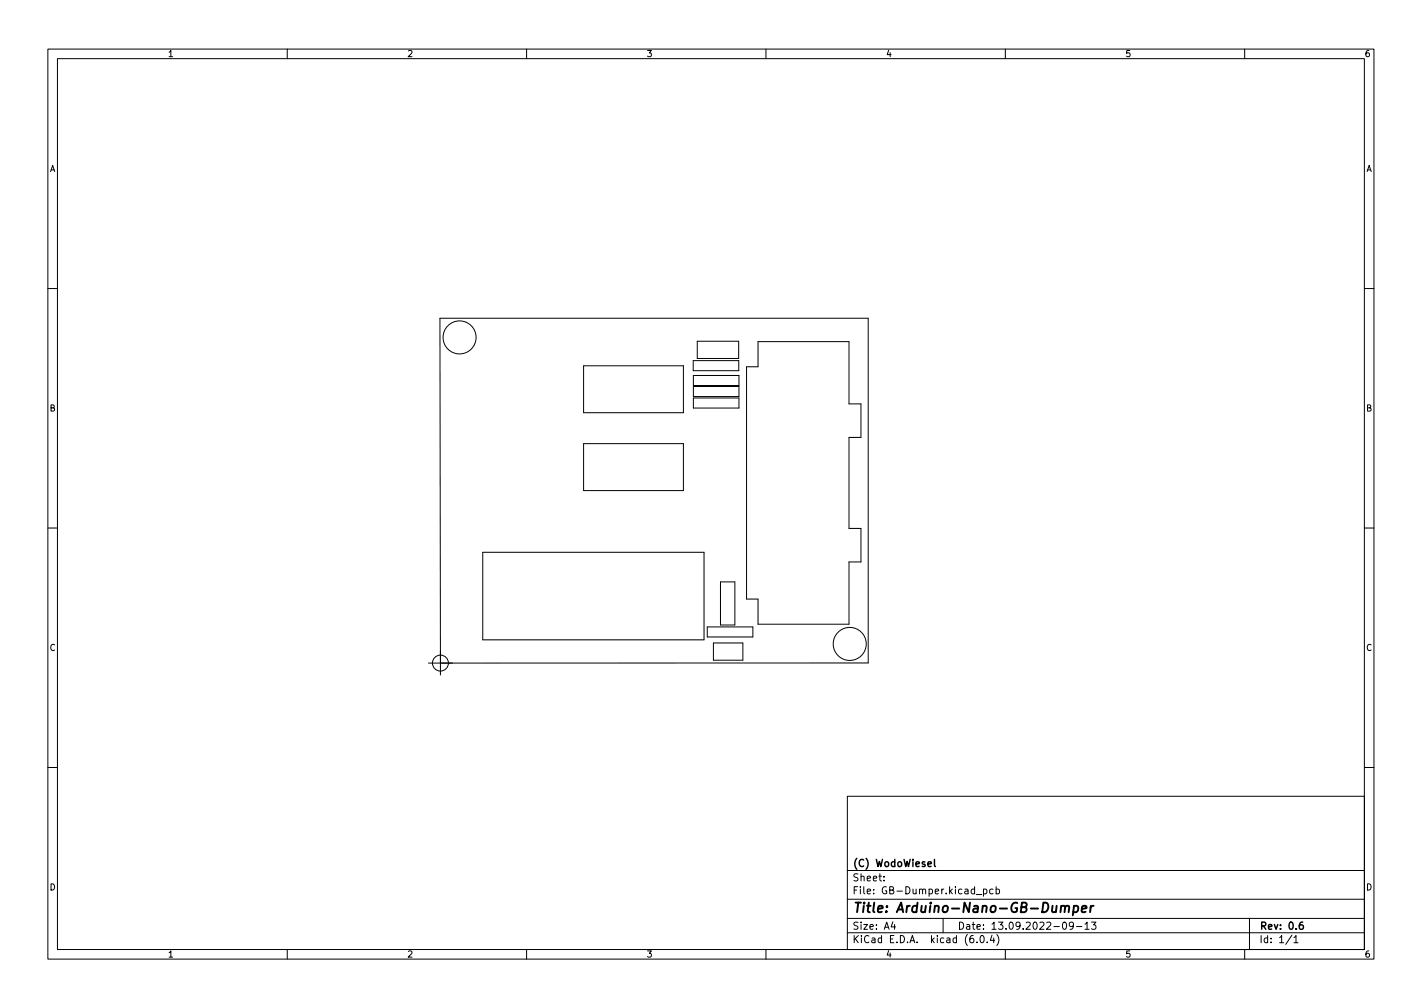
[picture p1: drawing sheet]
<svg xmlns="http://www.w3.org/2000/svg" width="297mm" height="210mm" viewBox="0 0 297 210" stroke-linecap="round" stroke-linejoin="round" font-family="sans-serif">
<defs><g id="words">
<text font-size="2.8" x="178" y="190.6">Title: Arduino-Nano-GB-Dumper</text>
<g font-size="2.1">
<text x="178" y="184">Sheet:</text>
<text x="178" y="181">(C) WodoWiesel</text>
<text x="178" y="186.7">File: GB-Dumper.kicad_pcb</text>
<text x="178" y="196.9">KiCad E.D.A. kicad (6.0.4)</text>
<text x="178" y="194.1">Size: A4</text>
<text x="200" y="194.1">Date: 13.09.2022-09-13</text>
<text x="263" y="194.1">Rev: 0.6</text>
<text x="263" y="196.9">Id: 1/1</text>
</g>
<g font-size="1.8">
<text x="35" y="11.9">1</text>
<text x="85" y="11.9">2</text>
<text x="135" y="11.9">3</text>
<text x="185" y="11.9">4</text>
<text x="235" y="11.9">5</text>
<text x="285" y="11.9">6</text>
<text x="10.3" y="35.9">A</text>
<text x="285.3" y="35.9">A</text>
<text x="10.3" y="85.9">B</text>
<text x="285.3" y="85.9">B</text>
<text x="10.3" y="135.9">C</text>
<text x="285.3" y="135.9">C</text>
<text x="10.3" y="185.9">D</text>
<text x="285.3" y="185.9">D</text>
<text x="35" y="199.9">1</text>
<text x="85" y="199.9">2</text>
<text x="135" y="199.9">3</text>
<text x="185" y="199.9">4</text>
<text x="235" y="199.9">5</text>
<text x="285" y="199.9">6</text>
</g>
</g></defs>
<g fill="none" stroke="#000" stroke-width=".21">
<path d="M10 10.2h277v190.1h-277zM12 12.2h273v186.1h-273zM60 10.2v2M110 10.2v2M160 10.2v2M210 10.2v2M260 10.2v2M10 60.2h2M121.9 76.4h20.9v9.8h-20.9zM144.8 75.3h9.5v2.1h-9.5zM144.8 78.4h9.6v2.1h-9.6zM145.6 71.2h8.7v3.6h-8.7z"/>
<path d="M158.3 71.3h19v13h2.5v7h-2.5v19h2.5v7h-2.5v13h-19v-5.2h-2.4v-48.5h2.4zM285 60.2h2M121.9 92.6h20.9v9.8h-20.9zM144.8 80.7h9.6v2.1h-9.6zM144.8 83.1h9.6v2.1h-9.6zM10 110.2h2M100.8 115.3h46.3v18.3h-46.3zM285 110.2h2M89.5 138.4h91.9v-72h-89.5l.1 72M92 135.9v5M147.7 130.9h9.6v2.1h-9.6zM149 134.2h6.2v3.6h-6.2z"/>
<path d="M150.5 121.5h3v9h-3zM10 160.2h2M177 166.3h108v32h-108zM285 160.2h2M60 198.3v2M110 198.3v2M160 198.3v2M177 194.8h108M177 191.8h108M177 187.8h108M177 181.8h108M184.6 183.8v.1"/>
<path d="M184.6 183v.1M186.5 192.5l-.4 1h1M186.9 193v1M197 191.8v3M203.9 186.8h1.2M204.1 196.7v.1M204.9 195.4l.2-.1a.8 .8 0 0 1 .5 .8 .8 .8 0 0 1-.5 .7 1 1 0 0 1-.2-1.4zM205.4 185.7l.5-.1 .2 .3-.1 .7h-.6M205.4 185.6v1.5M206.2 196.7v.1M207.2 195.3l-.3 1h.9M207.4 185.7l-.4-.1-.3 .3 .2 .7h.5"/>
<path d="M207.6 195.8v1M208.1 185.7l.4-.1 .3 .3-.2 .7h-.5M208.1 185.1v1.5M208.2 195.1a1.72 1.72 0 0 1 0 2.3M210 198.3v2M222.1 192.6l.2-.1a.8 .8 0 0 1 .5 .8 .8 .8 0 0 1-.5 .7 1 1 0 0 1-.2-1.4zM224.2 193.2l-.3 .3h-.3l-.2-.3 .1-.6 .4-.1 .2 .2a.99 .99 0 0 1-.3 1.3h-.3M224.9 193.5h1.1M226.6 193l.5-.5v1.5M226.6 194h.9M228 192.5h.9l-.5 .6 .5 .1v.7l-.3 .1-.6-.1M260 198.3v2"/>
<path d="M261 191.8v6.5M269.9 195.3l-1.3 1.9M270.3 195.8l.4-.5v1.5M270.3 196.8h.8"/>
<circle cx="96" cy="70.4" r="3.4"/>
<circle cx="92" cy="138.4" r="1.67"/>
<circle cx="177.5" cy="134.4" r="3.4"/>
</g>
<path d="M195.2 179.4v1.3l.2 .2M193.8 180.4l.8-.1-.1-.3-.4-.1-.3 .2 .1 .8h.6M272.1 192.5l-.4 .1a1.01 1.01 0 0 0 0 1.4l.5-.1 .1-.5-.3-.3h-.3l-.3 .3" fill="none" stroke="#000" stroke-width=".3"/>
<path d="M221.7 189.3l.3-.2 .4 .1v1.3M222.5 189.4a.5 .5 0 0 1 .8-.2l-.1 1.3M224.3 189.2h.8l.2 .3-.1 .6a.66 .66 0 0 1-1 .3M224.3 189.1l-.2 2M226 189.8l1-.2-.1-.4h-.8l-.2 1 .3 .3 .6-.1M227.9 189.1l-.2 1.4M228.4 189.1l-.4 .1-.2 .3" fill="none" stroke="#000" stroke-width=".4"/>
<use href="#words"/>
</svg>
